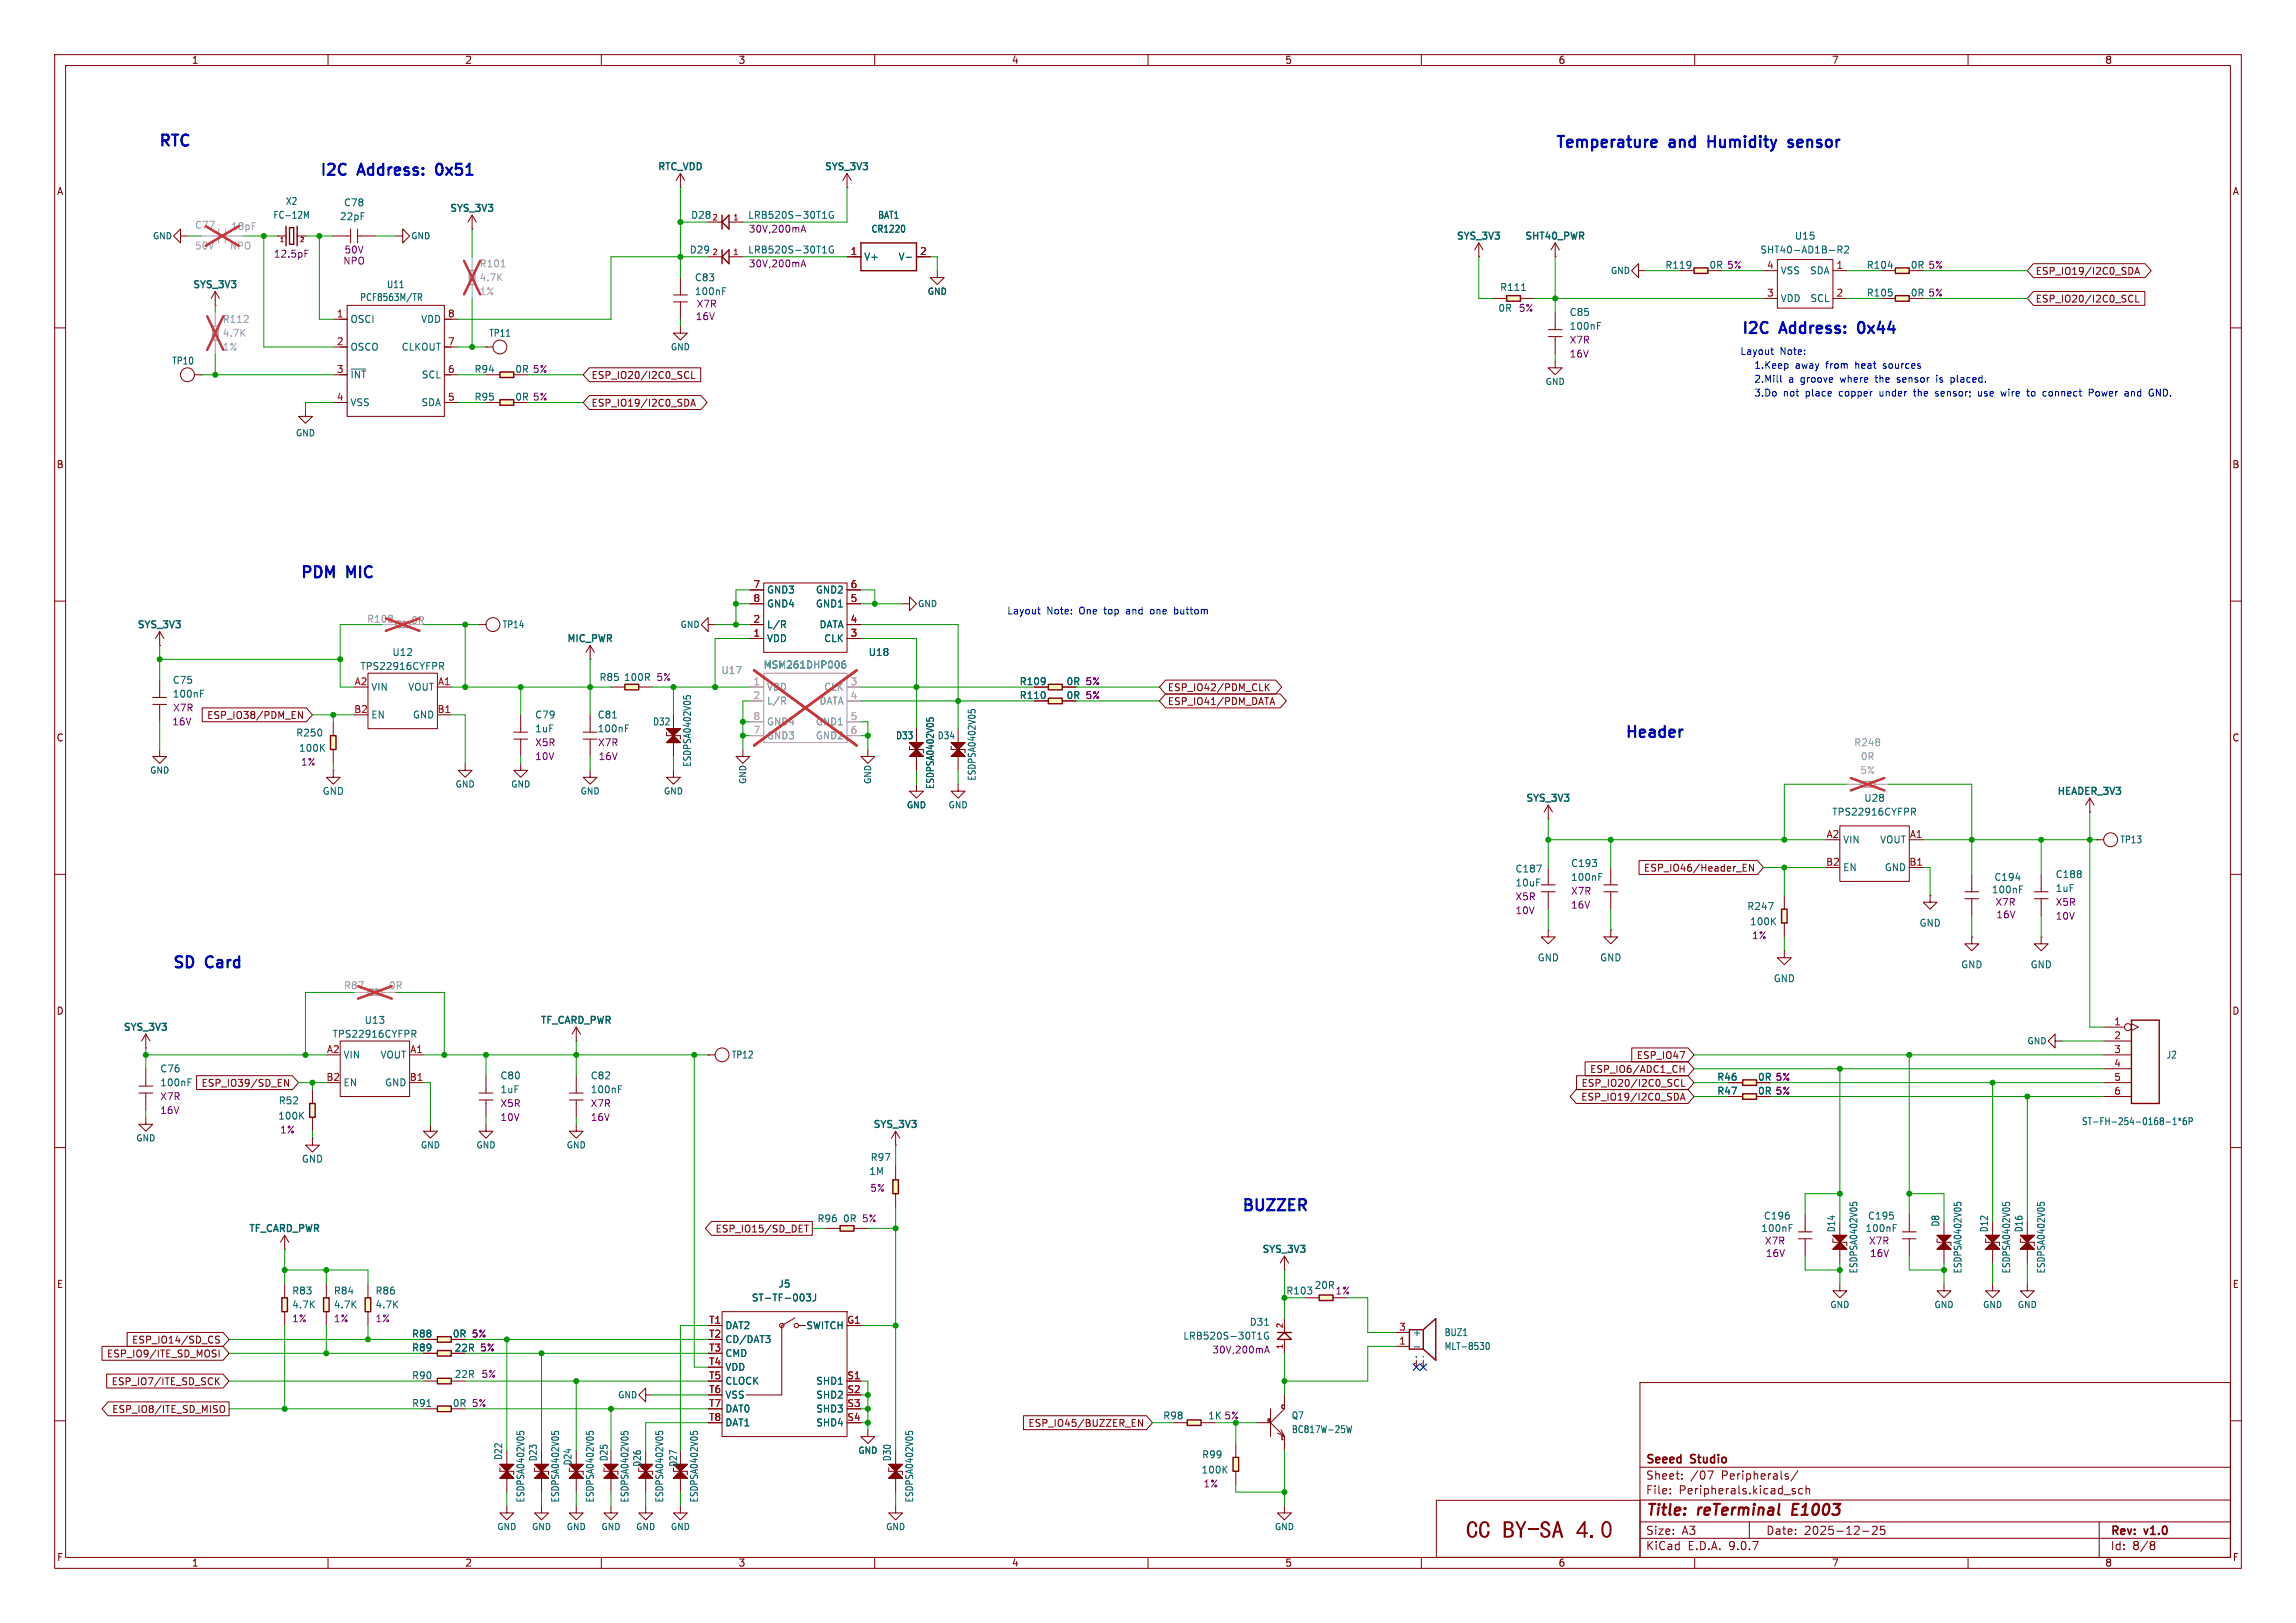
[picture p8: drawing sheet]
<svg xmlns="http://www.w3.org/2000/svg" width="420mm" height="297mm" viewBox="0 0 420 297" stroke-linecap="round" stroke-linejoin="round" font-family="sans-serif">
<defs><g id="words">
<text font-size="4.5" fill="#840000" x="268.1" y="282.4">CCBY-SA4.0</text>
<g font-size="2.8" fill="#0000c2">
<text x="29" y="26.9">RTC</text>
<text x="284.5" y="27.2">Temperature</text>
<text x="305.5" y="27.2">and</text>
<text x="313.4" y="27.2">Humidity</text>
<text x="328.9" y="27.2">sensor</text>
<text x="58.4" y="32.3">I2C</text>
<text x="65.7" y="32.3">Address:</text>
<text x="80.8" y="32.3">0x51</text>
<text x="318.5" y="61.2">I2C</text>
<text x="325.8" y="61.2">Address:</text>
<text x="340.8" y="61.2">0x44</text>
<text x="54.9" y="105.9">PDM</text>
<text x="63.6" y="105.9">MIC</text>
<text x="297.2" y="135.1">Header</text>
<text x="31.5" y="177.3">SD</text>
<text x="37.8" y="177.3">Card</text>
<text x="227.1" y="221.7">BUZZER</text>
</g>
<g font-size="2.8" fill="#840000">
<text x="301" y="277.9">Title:</text>
<text x="310.6" y="277.9">reTerminal</text>
<text x="328.7" y="277.9">E1003</text>
</g>
<g font-size="2.1" fill="#840000">
<text x="301" y="268.2">Seeed</text>
<text x="309.4" y="268.2">Studio</text>
<text x="301" y="273.7">File:</text>
<text x="301" y="271">Sheet:</text>
<text x="307.1" y="273.7">Peripherals.kicad_sch</text>
<text x="309.2" y="271">/07</text>
<text x="314.9" y="271">Peripherals/</text>
<text x="301" y="281.1">Size:</text>
<text x="307.6" y="281.1">A3</text>
<text x="323" y="281.1">Date:</text>
<text x="330" y="281.1">2025-12-25</text>
<text x="386" y="281.3">Rev:</text>
<text x="392.4" y="281.3">v1.0</text>
<text x="301" y="283.9">KiCad</text>
<text x="308.7" y="283.9">E.D.A.</text>
<text x="316.3" y="283.9">9.0.7</text>
<text x="386" y="283.9">Id:</text>
<text x="390.1" y="283.9">8/8</text>
</g>
<g font-size="1.8" fill="#840000">
<text x="35" y="11.9">1</text>
<text x="85" y="11.9">2</text>
<text x="135" y="11.9">3</text>
<text x="185" y="11.9">4</text>
<text x="235" y="11.9">5</text>
<text x="285" y="11.9">6</text>
<text x="335" y="11.9">7</text>
<text x="385" y="11.9">8</text>
<text x="10.3" y="35.9">A</text>
<text x="408.3" y="35.9">A</text>
<text x="372.3" y="50.5">ESP_IO19/I2C0_SDA</text>
<text x="372.3" y="55.6">ESP_IO20/I2C0_SCL</text>
<text x="108.1" y="69.5">ESP_IO20/I2C0_SCL</text>
<text x="108.1" y="74.6">ESP_IO19/I2C0_SDA</text>
<text x="10.3" y="85.9">B</text>
<text x="408.2" y="85.9">B</text>
<text x="37.8" y="131.8">ESP_IO38/PDM_EN</text>
<text x="213.5" y="126.7">ESP_IO42/PDM_CLK</text>
<text x="213.5" y="129.2">ESP_IO41/PDM_DATA</text>
<text x="10.3" y="135.9">C</text>
<text x="408.2" y="135.9">C</text>
<text x="300.6" y="159.7">ESP_IO46/Header_EN</text>
<text x="10.3" y="185.9">D</text>
<text x="408.2" y="185.9">D</text>
<text x="290.8" y="196.5">ESP_IO6/ADC1_CH</text>
<text x="299.3" y="194">ESP_IO47</text>
<text x="321.5" y="198">0R 5%</text>
<text x="36.8" y="199.1">ESP_IO39/SD_EN</text>
<text x="289.1" y="201.6">ESP_IO19/I2C0_SDA</text>
<text x="289.2" y="199.1">ESP_IO20/I2C0_SCL</text>
<text x="321.5" y="200.5">0R 5%</text>
<text x="130.8" y="225.8">ESP_IO15/SD_DET</text>
<text x="10.3" y="235.9">E</text>
<text x="408.3" y="235.9">E</text>
<text x="82.7" y="245">0R 5%</text>
<text x="19.5" y="248.6">ESP_IO9/ITE_SD_MOSI</text>
<text x="24.1" y="246.1">ESP_IO14/SD_CS</text>
<text x="83.1" y="247.5">22R</text>
<text x="20.3" y="253.7">ESP_IO7/ITE_SD_SCK</text>
<text x="20.4" y="258.8">ESP_IO8/ITE_SD_MISO</text>
<text x="188" y="261.3">ESP_IO45/BUZZER_EN</text>
<text x="10.3" y="285.9">F</text>
<text x="35" y="286.9">1</text>
<text x="85" y="286.9">2</text>
<text x="135" y="286.9">3</text>
<text x="185" y="286.9">4</text>
<text x="235" y="286.9">5</text>
<text x="285" y="286.9">6</text>
<text x="335" y="286.9">7</text>
<text x="385" y="286.9">8</text>
<text x="408.3" y="285.9">F</text>
</g>
<g font-size="1.8" fill="#006464">
<text x="120.2" y="31.5">RTC_VDD</text>
<text x="150.7" y="31.5">SYS_3V3</text>
<text x="49.9" y="40.2">FC-12M</text>
<text x="52.2" y="37.7">X2</text>
<text x="62.1" y="40.5">22pF</text>
<text x="62.8" y="37.9">C78</text>
<text x="82.1" y="39.1">SYS_3V3</text>
<text x="126.3" y="40.2">D28</text>
<text x="136.8" y="40.2">LRB520S-30T1G</text>
<text x="160.5" y="40.2">BAT1</text>
<text x="126.1" y="46.6">D29</text>
<text x="136.8" y="46.6">LRB520S-30T1G</text>
<text x="158" y="47.9">V+</text>
<text x="159.3" y="42.8">CR1220</text>
<text x="164.3" y="47.9">V-</text>
<text x="266.3" y="44.2">SYS_3V3</text>
<text x="278.8" y="44.2">SHT40_PWR</text>
<text x="321.9" y="46.6">SHT40-AD1B-R2</text>
<text x="328.2" y="44">U15</text>
<text x="35.1" y="53.1">SYS_3V3</text>
<text x="70.7" y="52.9">U11</text>
<text x="127" y="51.7">C83</text>
<text x="274.3" y="53.4">R111</text>
<text x="304.5" y="49.4">R119</text>
<text x="325.6" y="50.4">VSS</text>
<text x="331" y="50.4">SDA</text>
<text x="341.4" y="49.4">R104</text>
<text x="64" y="59.3">OSCI</text>
<text x="65.8" y="55.3">PCF8563M/TR</text>
<text x="76.9" y="59.3">VDD</text>
<text x="127" y="54.2">100nF</text>
<text x="274" y="57.3">0R</text>
<text x="287" y="58">C85</text>
<text x="325.6" y="55.5">VDD</text>
<text x="331.1" y="55.5">SCL</text>
<text x="341.4" y="54.5">R105</text>
<text x="64" y="64.4">OSCO</text>
<text x="73.4" y="64.4">CLKOUT</text>
<text x="89.4" y="61.8">TP11</text>
<text x="287" y="60.6">100nF</text>
<text x="31.4" y="66.9">TP10</text>
<text x="64" y="69.4">~{INT}</text>
<text x="77.1" y="69.4">SCL</text>
<text x="86.7" y="68.4">R94</text>
<text x="64" y="74.5">VSS</text>
<text x="77" y="74.5">SDA</text>
<text x="86.7" y="73.5">R95</text>
<text x="140.2" y="111.4">GND4</text>
<text x="140.2" y="108.8">GND3</text>
<text x="149.1" y="111.4">GND1</text>
<text x="149.1" y="108.8">GND2</text>
<text x="25" y="115.3">SYS_3V3</text>
<text x="91.8" y="115.2">TP14</text>
<text x="103.6" y="117.9">MIC_PWR</text>
<text x="140.2" y="117.7">VDD</text>
<text x="140.2" y="115.2">L/R</text>
<text x="149.8" y="115.2">DATA</text>
<text x="150.7" y="117.7">CLK</text>
<text x="31.5" y="125.3">C75</text>
<text x="65.8" y="122.8">TPS22916CYFPR</text>
<text x="71.7" y="120.2">U12</text>
<text x="109.6" y="124.8">R85</text>
<text x="114" y="124.8">100R</text>
<text x="158.8" y="120.2">U18</text>
<text x="186.4" y="125.6">R109</text>
<text x="31.5" y="127.9">100nF</text>
<text x="67.8" y="126.6">VIN</text>
<text x="67.8" y="131.7">EN</text>
<text x="74.6" y="126.6">VOUT</text>
<text x="75.4" y="131.7">GND</text>
<text x="97.8" y="131.7">C79</text>
<text x="109.2" y="131.7">C81</text>
<text x="186.4" y="128.1">R110</text>
<text x="54.1" y="135">R250</text>
<text x="54.6" y="137.8">100K</text>
<text x="97.8" y="134.2">1uF</text>
<text x="109.2" y="134.2">100nF</text>
<text x="119.4" y="132.9">D32</text>
<text x="163.8" y="135.5">D33</text>
<text x="171.4" y="135.5">D34</text>
<text x="126.6" y="140.4" transform="rotate(-90 126.6 140.4)">ESDPSA0402V05</text>
<text x="178.7" y="143" transform="rotate(-90 178.7 143)">ESDPSA0402V05</text>
<text x="58.9" y="145.6">GND</text>
<text x="171" y="144.5" transform="rotate(-90 171 144.5)">ESDPSA0402V05</text>
<text x="279" y="147.1">SYS_3V3</text>
<text x="335.1" y="149.5">TPS22916CYFPR</text>
<text x="340.9" y="146.9">U28</text>
<text x="376.1" y="145.8">HEADER_3V3</text>
<text x="337.1" y="154.5">VIN</text>
<text x="343.8" y="154.5">VOUT</text>
<text x="387.7" y="154.5">TP13</text>
<text x="277.1" y="159.9">C187</text>
<text x="287.3" y="158.9">C193</text>
<text x="287.3" y="161.4">100nF</text>
<text x="337.1" y="159.6">EN</text>
<text x="344.7" y="159.6">GND</text>
<text x="364.7" y="161.4">C194</text>
<text x="375.9" y="160.9">C188</text>
<text x="277.1" y="162.4">10uF</text>
<text x="319.5" y="166.7">R247</text>
<text x="364.3" y="163.7">100nF</text>
<text x="375.9" y="163.4">1uF</text>
<text x="320" y="169.5">100K</text>
<text x="351" y="169.8">GND</text>
<text x="281.2" y="176.1">GND</text>
<text x="292.6" y="176.1">GND</text>
<text x="324.4" y="179.9">GND</text>
<text x="358.6" y="177.4">GND</text>
<text x="371.3" y="177.4">GND</text>
<text x="22.4" y="189">SYS_3V3</text>
<text x="60.7" y="190.1">TPS22916CYFPR</text>
<text x="66.6" y="187.6">U13</text>
<text x="98.7" y="187.7">TF_CARD_PWR</text>
<text x="29.2" y="196.4">C76</text>
<text x="62.7" y="193.9">VIN</text>
<text x="69.5" y="193.9">VOUT</text>
<text x="91.4" y="197.7">C80</text>
<text x="108" y="197.7">C82</text>
<text x="133.7" y="193.9">TP12</text>
<text x="314" y="198">R46</text>
<text x="396.2" y="193.9">J2</text>
<text x="29.2" y="199">100nF</text>
<text x="50.9" y="202.3">R52</text>
<text x="62.7" y="199">EN</text>
<text x="70.3" y="199">GND</text>
<text x="91.4" y="200.3">1uF</text>
<text x="108" y="200.3">100nF</text>
<text x="314" y="200.5">R47</text>
<text x="50.8" y="205.1">100K</text>
<text x="159.6" y="206.8">SYS_3V3</text>
<text x="380.7" y="206.1">ST-FH-254-0168-1*6P</text>
<text x="55.1" y="213">GND</text>
<text x="158.9" y="215.2">1M</text>
<text x="159.2" y="212.7">R97</text>
<text x="45.4" y="225.8">TF_CARD_PWR</text>
<text x="149.4" y="223.9">R96</text>
<text x="322.1" y="225.7">100nF</text>
<text x="322.5" y="223.4">C196</text>
<text x="335.9" y="225.6" transform="rotate(-90 335.9 225.6)">D14</text>
<text x="341.1" y="225.7">100nF</text>
<text x="341.6" y="223.4">C195</text>
<text x="354.9" y="224.6" transform="rotate(-90 354.9 224.6)">D8</text>
<text x="363.8" y="225.6" transform="rotate(-90 363.8 225.6)">D12</text>
<text x="370.2" y="225.6" transform="rotate(-90 370.2 225.6)">D16</text>
<text x="230.7" y="229.6">SYS_3V3</text>
<text x="340" y="233.1" transform="rotate(-90 340 233.1)">ESDPSA0402V05</text>
<text x="359" y="233.1" transform="rotate(-90 359 233.1)">ESDPSA0402V05</text>
<text x="367.9" y="233.1" transform="rotate(-90 367.9 233.1)">ESDPSA0402V05</text>
<text x="374.2" y="233.1" transform="rotate(-90 374.2 233.1)">ESDPSA0402V05</text>
<text x="53.3" y="237.1">R83</text>
<text x="53.3" y="239.6">4.7K</text>
<text x="61" y="237.1">R84</text>
<text x="61" y="239.6">4.7K</text>
<text x="68.6" y="237.1">R86</text>
<text x="68.6" y="239.6">4.7K</text>
<text x="137.4" y="238.4">ST-TF-003J</text>
<text x="142.3" y="235.8">J5</text>
<text x="235.2" y="237.1">R103</text>
<text x="240.4" y="236.1">20R</text>
<text x="75.3" y="245">R88</text>
<text x="132.6" y="243.4">DAT2</text>
<text x="132.6" y="246">CD/DAT3</text>
<text x="147.4" y="243.4">SWITCH</text>
<text x="216.4" y="245.3">LRB520S-30T1G</text>
<text x="228.5" y="242.8">D31</text>
<text x="258.3" y="244.7">+</text>
<text x="264.1" y="244.7">BUZ1</text>
<text x="75.3" y="247.5">R89</text>
<text x="132.6" y="248.5">CMD</text>
<text x="132.6" y="251.1">VDD</text>
<text x="264.1" y="247.2">MLT-8530</text>
<text x="75.3" y="252.6">R90</text>
<text x="75.3" y="257.7">R91</text>
<text x="83.1" y="252.4">22R</text>
<text x="132.6" y="253.6">CLOCK</text>
<text x="132.6" y="256.1">VSS</text>
<text x="149.2" y="253.6">SHD1</text>
<text x="149.2" y="256.1">SHD2</text>
<text x="132.6" y="258.7">DAT0</text>
<text x="132.6" y="261.2">DAT1</text>
<text x="149.2" y="258.7">SHD3</text>
<text x="149.2" y="261.2">SHD4</text>
<text x="212.7" y="259.9">R98</text>
<text x="236.2" y="259.9">Q7</text>
<text x="236.2" y="262.5">BC817W-25W</text>
<text x="92" y="267.3" transform="rotate(-90 92 267.3)">D22</text>
<text x="98.4" y="267.5" transform="rotate(-90 98.4 267.5)">D23</text>
<text x="104.7" y="268.3" transform="rotate(-90 104.7 268.3)">D24</text>
<text x="111.4" y="267.5" transform="rotate(-90 111.4 267.5)">D25</text>
<text x="117.4" y="268.5" transform="rotate(-90 117.4 268.5)">D26</text>
<text x="124.1" y="268.5" transform="rotate(-90 124.1 268.5)">D27</text>
<text x="163.2" y="267.5" transform="rotate(-90 163.2 267.5)">D30</text>
<text x="219.7" y="269.8">100K</text>
<text x="219.8" y="267.1">R99</text>
<text x="96.1" y="275" transform="rotate(-90 96.1 275)">ESDPSA0402V05</text>
<text x="102.5" y="275" transform="rotate(-90 102.5 275)">ESDPSA0402V05</text>
<text x="108.8" y="275" transform="rotate(-90 108.8 275)">ESDPSA0402V05</text>
<text x="115.2" y="275" transform="rotate(-90 115.2 275)">ESDPSA0402V05</text>
<text x="121.5" y="275" transform="rotate(-90 121.5 275)">ESDPSA0402V05</text>
<text x="127.9" y="275" transform="rotate(-90 127.9 275)">ESDPSA0402V05</text>
<text x="167.2" y="275" transform="rotate(-90 167.2 275)">ESDPSA0402V05</text>
</g>
<g font-size="1.8" fill="#989898">
<text x="35.6" y="42">C77</text>
<text x="42.2" y="42.3">18pF</text>
<text x="87.6" y="49.1">R101</text>
<text x="87.6" y="51.7">4.7K</text>
<text x="40.6" y="59.3">R112</text>
<text x="40.6" y="61.8">4.7K</text>
<text x="67" y="114.1">R108</text>
<text x="131.9" y="123.5">U17</text>
<text x="139.6" y="122.5">MSM261DHP006</text>
<text x="140.2" y="126.6">VDD</text>
<text x="140.2" y="129.1">L/R</text>
<text x="149.8" y="129.1">DATA</text>
<text x="150.7" y="126.6">CLK</text>
<text x="140.2" y="132.9">GND4</text>
<text x="140.2" y="135.5">GND3</text>
<text x="149.1" y="132.9">GND1</text>
<text x="149.1" y="135.5">GND2</text>
<text x="339.1" y="136.8">R248</text>
<text x="340.3" y="139.3">0R</text>
<text x="62.8" y="181.2">R87</text>
<text x="71" y="181.2">0R</text>
</g>
<g font-size="1.8" fill="#a1a1a1">
<text x="35.6" y="45.9">50V</text>
<text x="41.9" y="45.9">NPO</text>
<text x="87.6" y="54.2">1%</text>
<text x="40.6" y="64.4">1%</text>
<text x="72.2" y="115.2">5%</text>
<text x="75.1" y="114.4">0R</text>
<text x="340.2" y="141.8">5%</text>
<text x="67.1" y="182.5">5%</text>
</g>
<g font-size="1.8" fill="#840084">
<text x="50" y="47.3">12.5pF</text>
<text x="62.9" y="46.6">50V</text>
<text x="136.9" y="42.8">30V,200mA</text>
<text x="62.7" y="48.6">NPO</text>
<text x="136.9" y="49.1">30V,200mA</text>
<text x="312.6" y="49.4">0R 5%</text>
<text x="349.4" y="49.4">0R 5%</text>
<text x="127.2" y="58.8">16V</text>
<text x="127.3" y="56.5">X7R</text>
<text x="277.7" y="57.3">5%</text>
<text x="349.4" y="54.5">0R 5%</text>
<text x="287" y="63.1">X7R</text>
<text x="287" y="65.6">16V</text>
<text x="94.2" y="68.4">0R 5%</text>
<text x="94.2" y="73.5">0R 5%</text>
<text x="120" y="124.8">5%</text>
<text x="195" y="125.6">0R 5%</text>
<text x="31.6" y="130.4">X7R</text>
<text x="195" y="128.1">0R 5%</text>
<text x="31.4" y="132.9">16V</text>
<text x="97.8" y="136.8">X5R</text>
<text x="109.3" y="136.8">X7R</text>
<text x="55" y="140.3">1%</text>
<text x="97.8" y="139.3">10V</text>
<text x="109.4" y="139.3">16V</text>
<text x="277.1" y="164.9">X5R</text>
<text x="277.1" y="167.5">10V</text>
<text x="287.3" y="163.9">X7R</text>
<text x="287.3" y="166.5">16V</text>
<text x="364.9" y="166">X7R</text>
<text x="375.9" y="166">X5R</text>
<text x="320.4" y="172.1">1%</text>
<text x="365.1" y="168.2">16V</text>
<text x="375.9" y="168.5">10V</text>
<text x="29.2" y="201.5">X7R</text>
<text x="91.4" y="202.8">X5R</text>
<text x="108" y="202.8">X7R</text>
<text x="29.2" y="204.1">16V</text>
<text x="51.1" y="207.6">1%</text>
<text x="91.4" y="205.3">10V</text>
<text x="108" y="205.3">16V</text>
<text x="159.1" y="218.3">5%</text>
<text x="154.1" y="223.9">0R 5%</text>
<text x="322.7" y="227.9">X7R</text>
<text x="341.8" y="227.9">X7R</text>
<text x="322.9" y="230.2">16V</text>
<text x="342" y="230.2">16V</text>
<text x="244.2" y="237.1">1%</text>
<text x="53.3" y="242.2">1%</text>
<text x="61" y="242.2">1%</text>
<text x="68.6" y="242.2">1%</text>
<text x="87.7" y="247.5">5%</text>
<text x="221.7" y="247.9">30V,200mA</text>
<text x="82.7" y="257.7">0R 5%</text>
<text x="88" y="252.3">5%</text>
<text x="220.9" y="259.9">1K 5%</text>
<text x="220.1" y="272.4">1%</text>
</g>
<g font-size="1.8" fill="#a90000">
<text x="155.5" y="46.7">1</text>
<text x="168.2" y="46.7">2</text>
<text x="323.1" y="49.3">4</text>
<text x="335.8" y="49.3">1</text>
<text x="61.5" y="58.2">1</text>
<text x="81.8" y="58.2">8</text>
<text x="323.1" y="54.4">3</text>
<text x="335.8" y="54.4">2</text>
<text x="61.5" y="63.2">2</text>
<text x="81.8" y="63.2">7</text>
<text x="61.5" y="68.3">3</text>
<text x="81.8" y="68.3">6</text>
<text x="61.5" y="73.4">4</text>
<text x="81.8" y="73.4">5</text>
<text x="137.7" y="107.7">7</text>
<text x="155.5" y="107.7">6</text>
<text x="137.7" y="110.2">8</text>
<text x="155.5" y="110.2">5</text>
<text x="137.7" y="116.6">1</text>
<text x="137.7" y="114">2</text>
<text x="155.5" y="116.6">3</text>
<text x="155.5" y="114">4</text>
<text x="64.8" y="125.5">A2</text>
<text x="80" y="125.5">A1</text>
<text x="64.7" y="130.6">B2</text>
<text x="79.9" y="130.6">B1</text>
<text x="334" y="153.4">A2</text>
<text x="349.3" y="153.4">A1</text>
<text x="333.9" y="158.5">B2</text>
<text x="349.2" y="158.5">B1</text>
<text x="386.6" y="187.7">1</text>
<text x="386.6" y="190.2">2</text>
<text x="59.6" y="197.9">B2</text>
<text x="59.7" y="192.8">A2</text>
<text x="74.9" y="197.9">B1</text>
<text x="74.9" y="192.8">A1</text>
<text x="386.6" y="192.8">3</text>
<text x="386.6" y="195.3">4</text>
<text x="386.6" y="197.9">5</text>
<text x="386.6" y="200.4">6</text>
<text x="129.6" y="242.3">T1</text>
<text x="129.6" y="244.9">T2</text>
<text x="154.9" y="242.3">G1</text>
<text x="255.8" y="243.6">3</text>
<text x="129.6" y="247.4">T3</text>
<text x="129.6" y="249.9">T4</text>
<text x="255.8" y="246.1">1</text>
<text x="129.6" y="252.5">T5</text>
<text x="129.6" y="255">T6</text>
<text x="129.6" y="257.6">T7</text>
<text x="154.9" y="252.5">S1</text>
<text x="154.9" y="255">S2</text>
<text x="154.9" y="257.6">S3</text>
<text x="129.6" y="260.1">T8</text>
<text x="154.9" y="260.1">S4</text>
</g>
<g font-size="1.8" fill="#0000c2">
<text x="318.3" y="65">Layout</text>
<text x="325.6" y="65">Note:</text>
<text x="320.8" y="70.1">2.Mill</text>
<text x="320.8" y="67.6">1.Keep</text>
<text x="327.2" y="70.1">a</text>
<text x="328.4" y="67.6">away</text>
<text x="329.5" y="70.1">groove</text>
<text x="334.2" y="67.6">from</text>
<text x="337" y="70.1">where</text>
<text x="339.7" y="67.6">heat</text>
<text x="343.6" y="70.1">the</text>
<text x="345" y="67.6">sources</text>
<text x="347.7" y="70.1">sensor</text>
<text x="355.1" y="70.1">is</text>
<text x="357.9" y="70.1">placed.</text>
<text x="320.8" y="72.6">3.Do</text>
<text x="326.2" y="72.6">not</text>
<text x="330.4" y="72.6">place</text>
<text x="336.7" y="72.6">copper</text>
<text x="344.3" y="72.6">under</text>
<text x="350.8" y="72.6">the</text>
<text x="354.9" y="72.6">sensor;</text>
<text x="362.9" y="72.6">use</text>
<text x="367.4" y="72.6">wire</text>
<text x="372.3" y="72.6">to</text>
<text x="375.4" y="72.6">connect</text>
<text x="384" y="72.6">Power</text>
<text x="390.8" y="72.6">and</text>
<text x="395.4" y="72.6">GND.</text>
<text x="184.1" y="112.5">Layout</text>
<text x="191.5" y="112.5">Note:</text>
<text x="197.6" y="112.5">One</text>
<text x="202.3" y="112.5">top</text>
<text x="206.5" y="112.5">and</text>
<text x="211.1" y="112.5">one</text>
<text x="215.7" y="112.5">buttom</text>
</g>
<g font-size="1.8" fill="#aaa">
<text x="137.7" y="125.5">1</text>
<text x="155.5" y="125.5">3</text>
<text x="137.7" y="128">2</text>
<text x="137.7" y="131.8">8</text>
<text x="155.5" y="128">4</text>
<text x="155.5" y="131.8">5</text>
<text x="137.7" y="134.4">7</text>
<text x="155.5" y="134.4">6</text>
</g>
<g font-size="1.6" fill="#006464">
<text x="27.9" y="44">GND</text>
<text x="75.1" y="44">GND</text>
<text x="294.6" y="50.3">GND</text>
<text x="169.6" y="54.1">GND</text>
<text x="122.6" y="64.3">GND</text>
<text x="282.6" y="70.7">GND</text>
<text x="54" y="80">GND</text>
<text x="167.8" y="111.3">GND</text>
<text x="124.4" y="115.1">GND</text>
<text x="27.4" y="141.8">GND</text>
<text x="136.7" y="143.6" transform="rotate(-90 136.7 143.6)">GND</text>
<text x="159.6" y="143.6" transform="rotate(-90 159.6 143.6)">GND</text>
<text x="83.2" y="144.3">GND</text>
<text x="93.4" y="144.3">GND</text>
<text x="106.1" y="145.6">GND</text>
<text x="121.3" y="145.6">GND</text>
<text x="165.8" y="148.1">GND</text>
<text x="173.4" y="148.1">GND</text>
<text x="370.8" y="191.3">GND</text>
<text x="24.8" y="209.1">GND</text>
<text x="76.9" y="210.4">GND</text>
<text x="87" y="210.4">GND</text>
<text x="103.6" y="210.4">GND</text>
<text x="334.7" y="239.6">GND</text>
<text x="353.7" y="239.6">GND</text>
<text x="362.6" y="239.6">GND</text>
<text x="369" y="239.6">GND</text>
<text x="113" y="256.1">GND</text>
<text x="156.9" y="266.2">GND</text>
<text x="90.9" y="280.2">GND</text>
<text x="97.2" y="280.2">GND</text>
<text x="103.6" y="280.2">GND</text>
<text x="109.9" y="280.2">GND</text>
<text x="116.3" y="280.2">GND</text>
<text x="122.6" y="280.2">GND</text>
<text x="162" y="280.2">GND</text>
<text x="233.1" y="280.2">GND</text>
</g>
<text font-size="1.4" fill="#006464" x="130.2" y="40.4">2</text>
<g font-size="1.4" fill="#a90000">
<text x="134" y="40.4">1</text>
<text x="130.2" y="46.7">2</text>
<text x="134" y="46.7">1</text>
<text x="234.7" y="243.2" transform="rotate(-90 234.7 243.2)">2</text>
<text x="234.7" y="247" transform="rotate(-90 234.7 247)">1</text>
</g>
<g font-size="1.2" fill="#840000">
<text x="51.1" y="44.5">1</text>
<text x="54.8" y="44.5">2</text>
</g>
<g font-size=".9" fill="#840000">
<text x="231.6" y="260.5">B</text>
<text x="234.2" y="258">C</text>
<text x="234.2" y="263.7">E</text>
</g>
</g></defs>
<g fill="none" stroke="#840000" stroke-width=".18">
<path d="M10 10h400v277h-400zM12 12h396v273h-396zM60 10v2M110 10v2M160 10v2M210 10v2M260 10v2M310 10v2M360 10v2M86.4 39.4l-.8 1.2M86.4 39.4l.7 1.2M86.4 39.4v2.5"/>
<path d="M33 43.2v-1.3l-1.3 1.3 1.3 1.3v-1.3h1.3M50.8 43.2h.1M50.8 43.2h1.5M54.4 43.2h1.5M55.9 43.2h.1M61 43.2h3.1M64.1 41.9v2.6M65.4 43.2h3.2M65.4 41.9v2.6M72.4 43.2h1.3v-1.3l1.2 1.3-1.2 1.3v-1.3M86.4 41.9h.1M299.7 49.5v-1.2l-1.3 1.2 1.3 1.3v-1.3h1.3"/>
<path d="M10 60h2M35.6 68.6h1.2M36.8 68.6h.1M55.9 74.9v1.3h1.2l-1.2 1.3-1.3-1.3h1.3M88.9 63.5h.1M88.9 63.5h1.3M408 60h2M10 110h2M29.2 118.1h.1M29.2 115.6l-.8 1.2M29.2 115.6l.8 1.2M29.2 115.6v2.5"/>
<path d="M107.9 118.1l-.7 1.3M107.9 118.1l.8 1.3M107.9 118.1v2.6M408 110h2M29.2 137.2v1.2h1.3l-1.3 1.3-1.3-1.3h1.3M107.9 120.7h.1M135.9 137.2v1.2h1.3l-1.3 1.3-1.3-1.3h1.3M158.7 137.2v1.2h1.3l-1.3 1.3-1.2-1.3h1.2M10 160h2M408 160h2M26.7 191.8h.1M26.7 189.2l-.8 1.3"/>
<path d="M26.7 189.2l.7 1.3M26.7 189.2v2.6M10 210h2M408 210h2M300 253h108v32h-108zM10 260h2M104.1 268h2.6l-2.6 2.5h2.6zM104.1 268.6v.6h2.6v.7M105.4 275.6v1.3h1.3l-1.3 1.2-1.3-1.2h1.3M105.4 265.4v2.6M105.4 270.5v2.5M111.8 275.6v1.3h1.2l-1.2 1.2-1.3-1.2h1.3"/>
<path d="M116.8 268h2.6l-2.6 2.5h2.6zM116.8 268.6v.6h2.6v.7M118.1 275.6v1.3h1.3l-1.3 1.2-1.3-1.2h1.3M118.1 265.4v2.6M118.1 270.5v2.5M123.2 268h2.5l-2.5 2.5h2.5zM123.2 268.6v.6h2.5v.7M124.5 275.6v1.3h1.2l-1.2 1.2-1.3-1.2h1.3M124.5 270.5v2.5M300 278.5h108M300 274.5h108M300 268.5h108"/>
<path d="M305.5 273.2v.2M305.5 272.5v.1M307.7 270.5v.2M307.7 269.8v.1M312.4 269.2h1l-.7 1.5M320 278.5v3M326.7 270.2l.4 .1 .1 .2-.3 .2h-.2M326.7 269.7l.4 .1M328 272.9l.4 .1v.2l-.2 .2h-.3M328 272.4l.4 .1M328.9 269.1l-1.3 1.9M329.7 272.5l-.4-.1-.3 .3v.4l.2 .2h.5"/>
<path d="M330.4 272.5l.2-.1 .3 .1 .1 .9M330.4 271.9v1.5M342.5 279.4l.6-.1 .2 .1 .1 .3-1 1.1h1M344.7 279.3h-.7l-.1 .7 .3-.1h.5l.1 .2-.1 .5-.2 .2-.6-.2M384 278.5v6.5M408 260h2M60 285v2M110 285v2M160 285v2M210 285v2M260 285v2M300 281.5h108"/>
<path d="M310 285v2M340.7 280.2h1.2M360 285v2M393.6 282.1l.4 .1 .2 .2-.3 .3M393.6 282.7h.3M393.9 282.7l.2 .2 .1 .4-.2 .2-.4 .1"/>
<circle cx="34.3" cy="68.6" r="1.27"/>
<circle cx="91.4" cy="63.5" r="1.27"/>
</g>
<path d="M328.1 275.2l-.3 2h1" fill="none" stroke="#840000" stroke-width=".4"/>
<g fill="none" stroke="#a1a1a1" stroke-width=".18">
<path d="M36.8 43.2h3.2M40 41.9v2.6M41.3 41.9v2.6M41.3 43.2h.6M137.2 125.7h2.5M137.2 128.3h2.5M137.2 132.1h2.5M137.2 134.6h2.5M139.7 123.2h15.2v12.7h-15.2zM154.9 125.7h2.6M154.9 128.3h2.6M154.9 132.1h2.6"/>
<path d="M154.9 134.6h2.6"/>
</g>
<path d="M37.6 41.4l6.1 3.6M43.7 41.4l-6.1 3.6M137.9 122.7l18.8 13.7M156.7 122.7l-18.8 13.7" fill="none" stroke="#e12e31" stroke-width=".46"/>
<path d="M52.3 41.4v3.6M53 41.7h.7v3h-.7zM54.4 41.4v3.6" fill="none" stroke="#840000" stroke-width=".25"/>
<path d="M55.7 38.7l.3 .9 .4-.9v1.2M107.3 262v.5M107.7 262.4v-.3l.3-.2 .5 .1v.4M120 262v.5M120.4 262.4v-.3l.3-.2 .5 .1v.4M126.3 262v.5M126.8 262.4v-.3l.2-.2 .5 .1 .1 .4" fill="none" stroke="#006464" stroke-width=".18"/>
<path d="M55.8 46.4h.4M55.8 45.8h.6" fill="none" stroke="#840084" stroke-width=".18"/>
<g fill="#840000" stroke="#840000" stroke-width=".18">
<path d="M105.4 269.2l1.3 1.3h-2.6z"/>
<path d="M104.1 268h2.6l-1.3 1.2z"/>
<path d="M124.5 269.2l1.2 1.3h-2.5z"/>
<path d="M123.2 268h2.5l-1.2 1.2z"/>
<path d="M118.1 269.2l1.3 1.3h-2.6z"/>
<path d="M116.8 268h2.6l-1.3 1.2z"/>
</g>
<path d="M143.3 128.2l.4 .6M143.5 127.6l.2 .2-.1 .3-.1 .1M154.6 121h-.4a.86 .86 0 0 0 0 1.2l.4-.1 .1-.4-.2-.2h-.4l-.1 .2" fill="none" stroke="#989898" stroke-width=".18"/>
<path d="M56.6 201.9h1.1v2.6h-1.1z" fill="#ffffc2"/>
<path d="M56.6 201.9h1.1v2.6h-1.1z" fill="none" stroke="#840000" stroke-width=".25"/>
<path d="M57.1 199.4v2.5M57.1 204.5v2.5" fill="none" stroke="#840000" stroke-width=".18"/>
<path d="M55 204.1l.5 .7M55.5 203.5l-.7 .8" fill="none" stroke="#006464" stroke-width=".18"/>
<path d="M114.3 125.2h2.5v1h-2.5z" fill="#ffffc2"/>
<path d="M114.3 125.2h2.5v1h-2.5z" fill="none" stroke="#840000" stroke-width=".25"/>
<g fill="none" stroke="#840000" stroke-width=".18">
<path d="M61 58.4h2.5M63.5 55.9h17.8v20.3h-17.8zM81.3 58.4h2.5M61 63.5h2.5M61 68.6h2.5M61 73.7h2.5M81.3 63.5h2.5M81.3 68.6h2.5M81.3 73.7h2.5M94 134h2.5M94 135.3h2.5M95.2 139.7v1.3h1.3l-1.3 1.2-1.2-1.2h1.2"/>
<path d="M95.2 130.8v3.2M95.2 135.3v3.1M106.7 134h2.5M106.7 135.3h2.5M107.9 130.8v3.2M107.9 135.3v3.1M111.8 125.7h2.5M116.8 125.7h2.6M121.9 133.4h2.6l-2.6 2.5h2.6zM121.9 134v.6h2.6v.7M123.2 130.8v2.6M123.2 135.9v2.5"/>
<path d="M107.9 141v1.2h1.3l-1.3 1.3-1.2-1.3h1.2M123.2 141v1.2h1.3l-1.3 1.3-1.3-1.3h1.3"/>
</g>
<g fill="#840000" stroke="#840000" stroke-width=".18">
<path d="M123.2 134.6l1.3 1.3h-2.6z"/>
<path d="M121.9 133.4h2.6l-1.3 1.2z"/>
</g>
<path d="M73.2 52.6h.6M76.5 54.4l.5-.1 .1-.1-.1-.4-.5-.1v1.3M76.8 54.4l.3 .6M64.2 67.5h2.7M112.1 131.4h.7M114.4 133.3h.4M114.4 132.7h.6M125 127.4v.5M125.5 127.8v-.3l.3-.2 .4 .1 .1 .4" fill="none" stroke="#006464" stroke-width=".18"/>
<path d="M38.9 59.7h1v2.5h-1z" fill="#f0f0f0"/>
<path d="M38.9 59.7h1v2.5h-1z" fill="none" stroke="#a1a1a1" stroke-width=".25"/>
<path d="M39.4 57.2v2.5M39.4 62.2v2.6" fill="none" stroke="#a1a1a1" stroke-width=".18"/>
<path d="M37.9 57.9l2.9 6.1M40.8 57.9l-2.9 6.1" fill="none" stroke="#e12e31" stroke-width=".46"/>
<path d="M39.4 55.9h.1M39.4 53.3l-.8 1.3M39.4 53.3l.7 1.3M39.4 53.3v2.6M25.4 198.8h2.5M26.7 195.6v3.2M25.4 200h2.5M26.7 204.5v1.2h1.2l-1.2 1.3-1.3-1.3h1.3M26.7 200v3.2M57.1 208.3v1.3h1.3l-1.3 1.2-1.2-1.2h1.2M57.1 208.3h.1" fill="none" stroke="#840000" stroke-width=".18"/>
<path d="M34.4 198h.4M34.4 197.4h.6" fill="none" stroke="#006464" stroke-width=".18"/>
<path d="M66.8 237.5h1v2.5h-1z" fill="#ffffc2"/>
<path d="M66.8 237.5h1v2.5h-1z" fill="none" stroke="#840000" stroke-width=".25"/>
<path d="M67.3 234.9v2.6M67.3 240v2.6" fill="none" stroke="#840000" stroke-width=".18"/>
<path d="M59.2 237.5h1v2.5h-1z" fill="#ffffc2"/>
<path d="M59.2 237.5h1v2.5h-1z" fill="none" stroke="#840000" stroke-width=".25"/>
<g fill="none" stroke="#840000" stroke-width=".18">
<path d="M67.3 123.2h12.7v10.2h-12.7zM80 125.7h2.5M80 130.8h2.5M105.4 196.9v3.1M104.1 200h2.6M104.1 201.3h2.6M105.4 201.3v3.2M59.7 234.9v2.6M234.9 232.4h.1M234.9 229.9l-.7 1.2M234.9 229.9l.8 1.2M234.9 229.9v2.5"/>
<path d="M59.7 240v2.6"/>
</g>
<path d="M80.4 121.2h.5l.3 .3-.2 .3-.6 .1M80.7 121.9l.5 .6M113.1 199.3h.5M113.1 198.7h.6" fill="none" stroke="#006464" stroke-width=".18"/>
<path d="M91.4 68.1h2.6v1h-2.6z" fill="#ffffc2"/>
<path d="M91.4 68.1h2.6v1h-2.6z" fill="none" stroke="#840000" stroke-width=".25"/>
<path d="M88.9 68.6h2.5M61 141v1.2h1.2l-1.2 1.3-1.3-1.3h1.3M61 141h.1" fill="none" stroke="#840000" stroke-width=".18"/>
<path d="M60.5 134.6h1v2.6h-1z" fill="#ffffc2"/>
<path d="M60.5 134.6h1v2.6h-1z" fill="none" stroke="#840000" stroke-width=".25"/>
<g fill="none" stroke="#840000" stroke-width=".18">
<path d="M61 132.1v2.5M61 137.2v2.5M283.2 158.8v3.1M281.9 161.9h2.6M281.9 163.2h2.6M283.2 163.2v3.2M78.7 205.7v1.3h1.3l-1.3 1.3-1.2-1.3h1.2M118.1 255.3v-1.3l-1.3 1.3 1.3 1.2v-1.2h1.3M129.5 242.6h2.6M132.1 240h22.8v22.9h-22.8zM145.4 241.2l-2.4 1.4v12.7h-6.5M146 242.6h1.3"/>
<path d="M154.9 252.7h2.6"/>
<circle cx="143" cy="242.6" r=".4"/>
<circle cx="145.7" cy="242.6" r=".4"/>
</g>
<path d="M58.8 136.8l.6 .7M59.4 136.2l-.8 .7M281.1 158.3h.8l-.5 1.3M147.5 236.8h.8l-.4 .5 .3 .1v.5l-.2 .2-.5-.2M149.2 236.8l-.1 1.1-.4 .2M140.1 244.4h.8l-.5 .5M140.6 244.9l.3 .2v.3l-.3 .3" fill="none" stroke="#006464" stroke-width=".18"/>
<path d="M80 252.2h2.5v1h-2.5z" fill="#ffffc2"/>
<path d="M80 252.2h2.5v1h-2.5z" fill="none" stroke="#840000" stroke-width=".25"/>
<path d="M77.5 252.7h2.5" fill="none" stroke="#840000" stroke-width=".18"/>
<path d="M80 244.6h2.5v1h-2.5z" fill="#ffffc2"/>
<path d="M80 244.6h2.5v1h-2.5z" fill="none" stroke="#840000" stroke-width=".25"/>
<path d="M77.5 245.1h2.5" fill="none" stroke="#840000" stroke-width=".18"/>
<path d="M80 257.3h2.5v1h-2.5z" fill="#ffffc2"/>
<path d="M80 257.3h2.5v1h-2.5z" fill="none" stroke="#840000" stroke-width=".25"/>
<path d="M77.5 257.8h2.5" fill="none" stroke="#840000" stroke-width=".18"/>
<path d="M78.1 257.4h.7" fill="none" stroke="#006464" stroke-width=".18"/>
<path d="M80 247.1h2.5v1.1h-2.5z" fill="#ffffc2"/>
<path d="M80 247.1h2.5v1.1h-2.5z" fill="none" stroke="#840000" stroke-width=".25"/>
<path d="M77.5 247.6h2.5" fill="none" stroke="#840000" stroke-width=".18"/>
<path d="M153.7 224.3h2.5v1h-2.5z" fill="#ffffc2"/>
<path d="M153.7 224.3h2.5v1h-2.5z" fill="none" stroke="#840000" stroke-width=".25"/>
<path d="M62.2 190.5h12.7v10.2h-12.7zM74.9 193h2.6M74.9 198.1h2.6M151.1 224.8h2.6M156.2 224.8h2.5" fill="none" stroke="#840000" stroke-width=".18"/>
<path d="M75.4 188.5h.4l.3 .3-.1 .3-.6 .1M75.7 189.2l.4 .6" fill="none" stroke="#006464" stroke-width=".18"/>
<path d="M64.8 181.6h2.5M69.8 181.6h2.6" fill="none" stroke="#a1a1a1" stroke-width=".18"/>
<path d="M65.5 180.5l6.2 2.2M71.7 180.5l-6.2 2.2" fill="none" stroke="#e12e31" stroke-width=".46"/>
<path d="M325.9 166.4h1v2.5h-1z" fill="#ffffc2"/>
<path d="M325.9 166.4h1v2.5h-1z" fill="none" stroke="#840000" stroke-width=".25"/>
<path d="M85.1 139.7v1.3h1.3l-1.3 1.2-1.3-1.2h1.3M294.6 158.8v3.1M283.2 170.2v1.3h1.3l-1.3 1.2-1.3-1.2h1.3M283.2 170.2h.1M293.4 161.9h2.5M293.4 163.2h2.5M294.6 170.2v1.3h1.3l-1.3 1.2-1.2-1.2h1.2M294.6 170.2h.1M294.6 163.2v3.2M326.4 163.8v2.6M326.4 168.9v2.6" fill="none" stroke="#840000" stroke-width=".18"/>
<path d="M292.5 159.8h.6M292.5 160.4h.4M323.5 165.2h.8l-.5 1.2M324.2 168.5l.6 .7M324.8 168l-.7 .7" fill="none" stroke="#006464" stroke-width=".18"/>
<path d="M85.9 49.5h1v2.6h-1z" fill="#f0f0f0"/>
<path d="M85.9 49.5h1v2.6h-1z" fill="none" stroke="#a1a1a1" stroke-width=".25"/>
<path d="M86.4 47v2.5M86.4 52.1v2.5" fill="none" stroke="#a1a1a1" stroke-width=".18"/>
<path d="M91.7 48.8h.7" fill="none" stroke="#989898" stroke-width=".18"/>
<path d="M84.9 47.7l2.9 6.2M87.8 47.7l-2.9 6.2" fill="none" stroke="#e12e31" stroke-width=".46"/>
<path d="M163.3 215.9h1v2.5h-1z" fill="#ffffc2"/>
<path d="M163.3 215.9h1v2.5h-1z" fill="none" stroke="#840000" stroke-width=".25"/>
<g fill="none" stroke="#840000" stroke-width=".18">
<path d="M129.5 193h.1M129.5 193h1.3M163.8 213.4v2.5M163.8 218.4v2.6M52.1 228.6h.1M52.1 226.1l-.8 1.2M52.1 226.1l.7 1.2M52.1 226.1v2.5"/>
<circle cx="132.1" cy="193" r="1.27"/>
</g>
<path d="M51.6 237.5h1v2.5h-1z" fill="#ffffc2"/>
<path d="M51.6 237.5h1v2.5h-1z" fill="none" stroke="#840000" stroke-width=".25"/>
<g fill="none" stroke="#840000" stroke-width=".18">
<path d="M124.5 34.3h.1M124.5 31.8l-.8 1.2M124.5 31.8l.7 1.2M124.5 31.8v2.5M123.2 54h2.5M123.2 55.2h2.5M124.5 59.7v1.3h1.2l-1.2 1.2-1.3-1.2h1.3M124.5 50.8v3.2M124.5 55.2v3.2M129.5 114.3v-1.3l-1.2 1.3 1.2 1.3v-1.3h1.3M137.2 116.8h2.5M137.2 114.3h2.5"/>
<path d="M137.2 110.5h2.5M137.2 108h2.5M139.7 106.7h15.2v12.7h-15.2zM154.9 116.8h2.6M154.9 114.3h2.6M154.9 110.5h2.6M154.9 108h2.6M27.9 127.6h2.6M27.9 128.9h2.6M29.2 124.5v3.1M29.2 128.9v3.2M283.2 149.9h.1"/>
<path d="M283.2 147.3l-.8 1.3M283.2 147.3l.8 1.3M283.2 147.3v2.6M88.9 196.9v3.1M105.4 190.5h.1M105.4 188l-.8 1.2M105.4 188l.8 1.2M105.4 188v2.5M87.6 200h2.6M87.6 201.3h2.6M88.9 205.7v1.3h1.3l-1.3 1.3-1.3-1.3h1.3M88.9 201.3v3.2"/>
<path d="M105.4 205.7v1.3h1.3l-1.3 1.3-1.3-1.3h1.3M52.1 234.9v2.6M52.1 240v2.6M91.4 268h2.6l-2.6 2.5h2.6zM91.4 268.6v.6h2.6v.7M92.7 275.6v1.3h1.3l-1.3 1.2-1.3-1.2h1.3M92.7 265.4v2.6M92.7 270.5v2.5M97.8 268h2.5l-2.5 2.5h2.5zM97.8 268.6v.6h2.5v.7M99.1 275.6v1.3h1.2l-1.2 1.2-1.3-1.2h1.3M99.1 265.4v2.6"/>
<path d="M99.1 270.5v2.5M110.5 268h2.5l-2.5 2.5h2.5zM110.5 268.6v.6h2.5v.7M111.8 270.5v2.5M158.7 261.6v1.3h1.3l-1.3 1.3-1.2-1.3h1.2M162.6 268h2.5l-2.5 2.5h2.5zM162.6 268.6v.6h2.5v.7M163.8 275.6v1.3h1.3l-1.3 1.2-1.2-1.2h1.2M163.8 265.4v2.6M163.8 270.5v2.5"/>
</g>
<path d="M69.8 114.3h2.6" fill="none" stroke="#a1a1a1" stroke-width=".18"/>
<path d="M70.6 113.2l6.1 2.2M76.7 113.2l-6.1 2.2" fill="none" stroke="#e12e31" stroke-width=".46"/>
<g fill="#840000" stroke="#840000" stroke-width=".18">
<path d="M92.7 269.2l1.3 1.3h-2.6z"/>
<path d="M91.4 268h2.6l-1.3 1.2z"/>
<path d="M99.1 269.2l1.2 1.3h-2.5z"/>
<path d="M97.8 268h2.5l-1.2 1.2z"/>
<path d="M162.6 270.5l1.2-1.3 1.3 1.3z"/>
<path d="M162.6 268h2.5l-1.3 1.2z"/>
<path d="M111.8 269.2l1.2 1.3h-2.5z"/>
<path d="M110.5 268h2.5l-1.2 1.2z"/>
</g>
<g fill="none" stroke="#006464" stroke-width=".18">
<path d="M132.2 53.3h.4M132.2 52.6h.6M143.3 114.3l.4 .6M143.5 113.6l.2 .3-.1 .3-.1 .1M36.7 126.9h.4M36.7 126.3h.6M154.6 121h-.4a.86 .86 0 0 0 0 1.2l.4-.1 .1-.4-.2-.2h-.4l-.1 .2M94.6 262v.5M95 262.4v-.3l.3-.2 .5 .1v.4M100.9 262v.5M101.4 262.4v-.3l.2-.2 .5 .1 .1 .4M113.6 262v.5"/>
<path d="M114.1 262.4v-.3l.2-.2 .5 .1 .1 .4M165.7 262v.5M166.2 262.4v-.3l.2-.2 .5 .1v.4"/>
</g>
<path d="M91.4 73.2h2.6v1h-2.6z" fill="#ffffc2"/>
<path d="M132.1 39.4v2.5M133.3 39.4v2.5l-1.2-1.3zM132.1 45.7v2.6M133.3 45.7v2.6l-1.2-1.3zM91.4 73.2h2.6v1h-2.6z" fill="none" stroke="#840000" stroke-width=".25"/>
<g fill="none" stroke="#840000" stroke-width=".18">
<path d="M154.9 34.3h.1M154.9 31.8l-.7 1.2M154.9 31.8l.8 1.2M154.9 31.8v2.5M129.5 40.6h2.6M129.5 47h2.6M133.3 40.6h2.6M133.3 47h2.6M88.9 73.7h2.5M87.6 114.3h.1M87.6 114.3h1.3"/>
<circle cx="90.2" cy="114.3" r="1.27"/>
</g>
<path d="M150.5 39.9h.7M150.7 38.9l.1-.2v1.2M152.4 38.7a.59 .59 0 0 0-.7 .6 .59 .59 0 0 0 .7 .6l.1-.5h-.3M150.5 46.3h.7M150.7 45.2l.1-.2v1.3M152.4 45.1a.59 .59 0 0 0-.7 .6 .59 .59 0 0 0 .7 .5l.1-.4h-.3" fill="none" stroke="#006464" stroke-width=".18"/>
<path d="M146.5 42.5l.5-1.3 .4 1.3M146.5 48.8l.5-1.2 .4 1.2M146.7 42.1h.6M146.7 48.5h.6" fill="none" stroke="#840084" stroke-width=".18"/>
<path d="M191.8 125.2h2.5v1h-2.5z" fill="#ffffc2"/>
<path d="M191.8 125.2h2.5v1h-2.5z" fill="none" stroke="#840000" stroke-width=".25"/>
<path d="M189.2 125.7h2.6M194.3 125.7h2.5" fill="none" stroke="#840000" stroke-width=".18"/>
<path d="M191.8 127.8h2.5v1h-2.5z" fill="#ffffc2"/>
<path d="M191.8 127.8h2.5v1h-2.5z" fill="none" stroke="#840000" stroke-width=".25"/>
<path d="M270.5 47h.1M270.5 44.5l-.8 1.2M270.5 44.5l.8 1.2M270.5 44.5v2.5M189.2 128.3h2.6M194.3 128.3h2.5" fill="none" stroke="#840000" stroke-width=".18"/>
<path d="M275.6 54.1h2.5v1h-2.5z" fill="#ffffc2"/>
<path d="M275.6 54.1h2.5v1h-2.5zM389.9 186.7h5.1v15.2h-5.1z" fill="none" stroke="#840000" stroke-width=".25"/>
<g fill="none" stroke="#840000" stroke-width=".18">
<path d="M273 54.6h2.6M278.1 54.6h2.6M284.5 47h.1M284.5 44.5l-.8 1.2M284.5 44.5l.7 1.2M284.5 44.5v2.5M284.5 57.2v3.1M283.2 60.3h2.5M283.2 61.6h2.5M284.5 66v1.3h1.2l-1.2 1.3-1.3-1.3h1.3M284.5 61.6v3.2M326.4 174v1.3h1.3l-1.3 1.2-1.3-1.2h1.3"/>
<path d="M326.4 174h.1M353.1 163.8v1.3h1.2l-1.2 1.3-1.3-1.3h1.3M353.1 163.8h.1M359.4 163.2h2.5M359.4 164.5h2.5M360.7 171.5v1.2h1.2l-1.2 1.3-1.3-1.3h1.3M360.7 171.5h.1M360.7 160v3.2M360.7 164.5v3.1M372.1 163.2h2.5M372.1 164.5h2.5M373.4 171.5v1.2h1.2l-1.2 1.3-1.3-1.3h1.3"/>
<path d="M373.4 171.5h.1M373.4 160v3.2M373.4 164.5v3.1M375.9 190.5v-1.3l-1.3 1.3 1.3 1.3v-1.3h1.3M384.8 188h3.8M384.8 190.5h5.1M384.8 193h5.1M384.8 195.6h5.1M384.8 198.1h5.1M389.9 187.3l1.3 .7-1.3 .6M384.8 200.7h5.1M232.4 257.8v5.1"/>
<path d="M234.9 255.3v2.5l-2.5 2.5M229.9 260.3h2.5M232.4 260.3l2.5 2.6M233.7 262.3l1.2 .6M234.3 261.6l.6 1.3M234.9 262.9v2.5"/>
<circle cx="389.3" cy="188" r=".63"/>
</g>
<g fill="none" stroke="#006464" stroke-width=".18">
<path d="M278.3 53.2h.8M292.2 59.6h.4M292.2 59h.6M368.7 160.7h.8M369.4 162.7h.5M369.4 162.1h.6M396.2 205.3h.8M397.5 205.8h.6M397.5 204.9l.3-.4v1.3M398.5 204.7l.2 .1M398.7 204.5v.3M398.7 204.8l-.1 .3"/>
<path d="M398.7 204.8l.2 .3M399 204.7l-.3 .1M399.9 204.5l-.3 .1-.2 .2-.1 .8 .3 .2 .3-.1v-.6l-.3-.1-.3 .3M400.4 205.2l.5-.1 .1-.1-.1-.4-.5-.1v1.3M246.3 260.9l.3 1.3 .2-.9 .2 .9 .3-1.3"/>
</g>
<path d="M217.2 259.8h2.5v1.1h-2.5z" fill="#ffffc2"/>
<path d="M217.2 259.8h2.5v1.1h-2.5z" fill="none" stroke="#840000" stroke-width=".25"/>
<path d="M163.8 209.6h.1M163.8 207l-.7 1.3M163.8 207l.8 1.3M163.8 207v2.6M214.6 260.3h2.6M219.7 260.3h2.5" fill="none" stroke="#840000" stroke-width=".18"/>
<path d="M225.6 266.7h1v2.5h-1z" fill="#ffffc2"/>
<path d="M225.6 266.7h1v2.5h-1z" fill="none" stroke="#840000" stroke-width=".25"/>
<path d="M226.1 264.2v2.5M226.1 269.2v2.6M234.9 275.6v1.3h1.3l-1.3 1.2-1.2-1.2h1.2" fill="none" stroke="#840000" stroke-width=".18"/>
<path d="M223.9 268.8l.6 .8M224.5 268.3l-.8 .7" fill="none" stroke="#006464" stroke-width=".18"/>
<path d="M241.3 237h2.5v1h-2.5z" fill="#ffffc2"/>
<path d="M157.5 44.5h10.1v5h-10.1zM241.3 237h2.5v1h-2.5zM233.7 243.8h2.5M234.9 243.8l1.3 1.3h-2.5zM260.3 243.3h-2.5v3.6h2.5M260.3 243.3v3.6M260.3 243.3l2.3-2v7.6l-2.3-2" fill="none" stroke="#840000" stroke-width=".25"/>
<g fill="none" stroke="#840000" stroke-width=".18">
<path d="M154.9 47h2.6M167.6 47h2.6M171.4 49.5v1.3h1.3l-1.3 1.3-1.2-1.3h1.2M165.1 110.5h1.3v-1.3l1.2 1.3-1.2 1.3v-1.3M166.4 135.9h2.5l-2.5 2.5h2.5zM166.4 136.5v.7h2.5v.6M167.6 133.4v2.5M167.6 138.4v2.6M174 135.9h2.5l-2.5 2.5h2.5zM174 136.5v.7h2.5v.6M175.3 133.4v2.5M175.3 138.4v2.6"/>
<path d="M167.6 143.5v1.3h1.3l-1.3 1.3-1.2-1.3h1.2M175.3 143.5v1.3h1.2l-1.2 1.3-1.3-1.3h1.3M383.5 153.7h.1M383.5 153.7h1.3M238.8 237.5h2.5M328.9 226.7h2.6M328.9 225.4h2.6M330.2 222.2v3.2M330.2 226.7v3.2M335.3 226.1h2.5l-2.5 2.5h2.5zM335.3 226.7v.6h2.5v.7M336.5 223.5v2.6"/>
<path d="M336.5 228.6v2.5M348 226.7h2.5M348 225.4h2.5M349.2 222.2v3.2M349.2 226.7v3.2M363.2 226.1h2.6l-2.6 2.5h2.6zM363.2 226.7v.6h2.6v.7M364.5 223.5v2.6M364.5 228.6v2.5M234.9 241.3v2.5M234.9 245.1v2.5M255.3 243.8h2.5"/>
<path d="M255.3 246.4h2.5M259.1 248.9v1.3M260.3 248.9v1.3M262.7 274.6h37.3v10.4h-37.3z"/>
<circle cx="386.1" cy="153.7" r="1.27"/>
</g>
<g fill="none" stroke="#006464" stroke-width=".18">
<path d="M165.3 41.3l.2 .4-.2 .7M165.8 47.1h.9M169.5 131.4v.5M170 131.8v-.2l.2-.2 .5 .1 .1 .3M177.1 129.9v.5M177.6 130.3v-.3l.2-.2 .5 .1 .1 .4M327.3 224.7h.4M327.3 224.1h.6M338.4 220.1v.5M338.9 220.5v-.3l.2-.2 .5 .1 .1 .4M346.3 224.7h.4M346.3 224.1h.6"/>
<path d="M366.3 220.1v.5M366.8 220.5v-.3l.3-.2 .4 .1 .1 .4M230.1 245.1h.7M230.3 244l.1-.2v1.3M231.3 242.5h.8M232 243.8a.59 .59 0 0 0-.7 .6 .59 .59 0 0 0 .7 .6l.1-.5h-.3M258.7 246.5h1M259.1 248.3h.1M260.3 248.3h.1M267.7 244.4h.6M272 245.7h.1a.72 .72 0 0 1 0 1.3 .94 .94 0 0 1-.1-1.3z"/>
</g>
<path d="M231.3 247.6l.5-1.3 .4 1.3M231.5 247.2h.6" fill="none" stroke="#840084" stroke-width=".18"/>
<path d="M258.8 249.6h.1M258.8 249.5v.1M260.1 249.6h.1" fill="none" stroke="#a90000" stroke-width=".18"/>
<g fill="#840000" stroke="#840000" stroke-width=".18">
<path d="M363.2 228.6l1.3-1.3 1.3 1.3z"/>
<path d="M363.2 226.1h2.6l-1.3 1.2z"/>
<path d="M166.4 138.4l1.2-1.2 1.3 1.2z"/>
<path d="M166.4 135.9h2.5l-1.3 1.3z"/>
<path d="M174 138.4l1.3-1.2 1.2 1.2z"/>
<path d="M174 135.9h2.5l-1.2 1.3z"/>
<path d="M335.3 228.6l1.2-1.3 1.3 1.3z"/>
<path d="M335.3 226.1h2.5l-1.3 1.2z"/>
</g>
<path d="M318.8 200.2h2.5v1h-2.5z" fill="#ffffc2"/>
<path d="M318.8 200.2h2.5v1h-2.5z" fill="none" stroke="#840000" stroke-width=".25"/>
<path d="M316.2 200.7h2.6" fill="none" stroke="#840000" stroke-width=".18"/>
<path d="M318.8 197.6h2.5v1h-2.5z" fill="#ffffc2"/>
<path d="M318.8 197.6h2.5v1h-2.5z" fill="none" stroke="#840000" stroke-width=".25"/>
<g fill="none" stroke="#840000" stroke-width=".18">
<path d="M322.6 49.5h2.5M322.6 54.6h2.5M325.1 47.5h10.2v8.9h-10.2zM335.3 49.5h2.5M335.3 54.6h2.5M382.3 148.6h.1M382.3 146.1l-.8 1.2M382.3 146.1l.7 1.2M382.3 146.1v2.5M316.2 198.1h2.6M336.5 234.9v1.3h1.3l-1.3 1.3-1.2-1.3h1.2M354.3 226.1h2.6l-2.6 2.5h2.6z"/>
<path d="M354.3 226.7v.6h2.6v.7M355.6 234.9v1.3h1.3l-1.3 1.3-1.3-1.3h1.3M355.6 223.5v2.6M355.6 228.6v2.5M364.5 234.9v1.3h1.3l-1.3 1.3-1.3-1.3h1.3M369.6 226.1h2.5l-2.5 2.5h2.5zM369.6 226.7v.6h2.5v.7M370.8 234.9v1.3h1.3l-1.3 1.3-1.2-1.3h1.2M370.8 223.5v2.6M370.8 228.6v2.5"/>
</g>
<g fill="#840000" stroke="#840000" stroke-width=".18">
<path d="M354.3 228.6l1.3-1.3 1.3 1.3z"/>
<path d="M354.3 226.1h2.6l-1.3 1.2z"/>
<path d="M369.6 228.6l1.2-1.3 1.3 1.3z"/>
<path d="M369.6 226.1h2.5l-1.3 1.2z"/>
</g>
<path d="M336.2 45.7l.6-.1 .1-.1v-.3l-.7-.2v1.3M336.5 45.7l.4 .6M337.4 45.2l.5-.2 .3 .4-.8 .9h.8M357.4 220.1v.5M357.9 220.5v-.3l.3-.2 .5 .1v.4M372.7 220.1v.5M373.2 220.5v-.3l.2-.2 .5 .1 .1 .4" fill="none" stroke="#006464" stroke-width=".18"/>
<path d="M309.9 49h2.5v1h-2.5z" fill="#ffffc2"/>
<path d="M309.9 49h2.5v1h-2.5z" fill="none" stroke="#840000" stroke-width=".25"/>
<path d="M307.3 49.5h2.6" fill="none" stroke="#840000" stroke-width=".18"/>
<path d="M346.7 49h2.5v1h-2.5z" fill="#ffffc2"/>
<path d="M346.7 49h2.5v1h-2.5z" fill="none" stroke="#840000" stroke-width=".25"/>
<path d="M344.2 49.5h2.5" fill="none" stroke="#840000" stroke-width=".18"/>
<path d="M345.4 48.7h.8" fill="none" stroke="#006464" stroke-width=".18"/>
<path d="M346.7 54.1h2.5v1h-2.5z" fill="#ffffc2"/>
<path d="M346.7 54.1h2.5v1h-2.5z" fill="none" stroke="#840000" stroke-width=".25"/>
<path d="M344.2 54.6h2.5M336.5 151.1h12.7v10.2h-12.7zM349.2 153.7h2.6M349.2 158.8h2.6" fill="none" stroke="#840000" stroke-width=".18"/>
<path d="M349.7 147.9h.5l.2 .2-.1 .4-.6 .1M350 148.6l.4 .6" fill="none" stroke="#006464" stroke-width=".18"/>
<path d="M340.4 143h2.5v1h-2.5z" fill="#f0f0f0"/>
<path d="M340.4 143h2.5v1h-2.5z" fill="none" stroke="#a1a1a1" stroke-width=".25"/>
<path d="M137.2 125.7h2.5M137.2 128.3h2.5M137.2 132.1h2.5M137.2 134.6h2.5M154.9 125.7h2.6M154.9 128.3h2.6M154.9 132.1h2.6M154.9 134.6h2.6M337.8 143.5h2.6M342.9 143.5h2.5" fill="none" stroke="#a1a1a1" stroke-width=".18"/>
<path d="M137.9 122.7l18.8 13.7M156.7 122.7l-18.8 13.7M338.6 142.4l6.1 2.2M344.7 142.4l-6.1 2.2" fill="none" stroke="#e12e31" stroke-width=".46"/>
<g fill="none" stroke="#840000" stroke-width=".18">
<path d="M154.9 47h2.6M167.6 47h2.6M372 48.3h20.4l1.1 1.2-1.1 1.3h-20.4l-1.2-1.3zM372 53.3h20.3v2.6h-20.3l-1.2-1.3zM389.8 54l.3 .1M390 49.1l.1 .4-.1 .5M390.1 55.2l-.3 .1M390.5 50.2l.4-1.3 .5 1.3M390.6 49.8h.6M390.7 54v1.3h.6M107.8 67.3h20.4v2.6h-20.4l-1.1-1.3zM107.8 72.4h20.4l1.1 1.3-1.1 1.2h-20.4l-1.1-1.2z"/>
<path d="M125.6 68l.4 .1M125.9 73.2l.1 .4-.1 .5M126 69.1l-.4 .2M126.4 74.3l.4-1.2 .4 1.2M126.5 74h.6M126.5 68v1.3h.6M137.2 116.8h2.5M137.2 114.3h2.5M137.2 110.5h2.5M137.2 108h2.5M154.9 116.8h2.6M154.9 114.3h2.6"/>
<path d="M154.9 110.5h2.6M154.9 108h2.6M37 129.5h19l1.1 1.3-1.1 1.3h-19zM55.3 130.2v1.3l-.7-1.3v1.3M167.6 133.4v2.5M167.6 138.4v2.6M189.2 125.7h2.6M189.2 128.3h2.6M194.3 125.7h2.5M194.3 128.3h2.5M213.2 124.5h20.1l1.2 1.2-1.2 1.3h-20.1l-1.1-1.3zM213.2 127h21l1.1 1.3-1.1 1.2h-21l-1.1-1.2z"/>
<path d="M231.5 125.1v1.3M231.6 125.7l.6 .7M232.2 125.1l-.7 .8M232.3 128.9l.4-1.2 .5 1.2M232.4 128.6h.6M299.8 157.5h21.7l1.1 1.3-1.1 1.2h-21.7zM318.9 158.8h.4M318.9 159.4h.6M318.9 158.2h.6M320.7 158.2v1.2l-.7-1.2v1.2M36 196.8h17.5l1.1 1.3-1.1 1.3h-17.5zM52.8 197.5v1.3l-.8-1.3v1.3"/>
<path d="M288.3 199.4h20.5l1.1 1.3-1.1 1.2h-20.5l-1.1-1.2zM288.4 196.8h20.4l1.1 1.3-1.1 1.3h-20.4zM290 194.3h18.8l1.1 1.3-1.1 1.3h-18.8zM298.5 191.8h10.3l1.1 1.2-1.1 1.3h-10.3zM306.7 197.5l.4 .1M307.1 198.7l-.4 .1M307.3 195.6h.7M307.6 197.5v1.3h.6M308 195v1.3M316.2 198.1h2.6M306.9 200.2l.1 .4-.1 .5M307.4 201.3l.4-1.2 .4 1.2"/>
<path d="M307.5 201h.6M316.2 200.7h2.6M130.1 223.5h18.5v2.6h-18.5l-1.1-1.3zM147.2 224.2h.7M147.5 224.2v1.3M18.7 246.4h22.1l1.1 1.2-1.1 1.3h-22.1zM19.5 251.5h21.3l1.1 1.2-1.1 1.3h-21.3zM19.8 256.5h22.1v2.6h-22.1l-1.1-1.3zM23.3 243.8h17.5l1.1 1.3-1.1 1.3h-17.5zM39.3 247l.2 .1M39.5 247.8v.4M39.6 252.7l.5 .7"/>
<path d="M40.1 247v1.3M40.1 252.1l-.7 .8M40.1 244.6l-.4-.1-.2 .1v.4l.5 .2 .1 .3-.2 .3-.5-.1M40.4 257.3l.1-.1a.43 .43 0 0 1 .6 .4v.5a.42 .42 0 0 1-.2 .3 .42 .42 0 0 1-.5 0M77.5 245.1h2.5M77.5 247.6h2.5M129.5 242.6h2.6M154.9 252.7h2.6M187.2 259.1h22.5l1.1 1.2-1.1 1.3h-22.5zM209 259.7v1.3l-.7-1.3v1.3"/>
</g>
<g fill="none" stroke="#009600" stroke-width=".18">
<path d="M124.5 34.3v16.5M154.9 34.3v6.3h-19M34.3 43.2h2.5M39.4 55.9v1.3M44.4 43.2h6.4M48.3 43.2v20.3h12.7M55.9 43.2h5.1M58.4 43.2v15.2h2.6M68.6 43.2h3.8M86.4 41.9v5.1M86.4 54.6v8.9M124.5 58.4v1.3"/>
<path d="M124.5 40.6h5M129.5 47h-17.7v11.4h-28M135.9 47h19M170.2 47h1.2v2.5M270.5 47v7.6h2.5M280.7 54.6h41.9M284.5 47v10.2M301 49.5h6.3M315 49.5h7.6M337.8 54.6h6.4M337.8 49.5h6.4M351.8 54.6h19"/>
<path d="M351.8 49.5h19M36.8 68.6h24.2M39.4 64.8v3.8M61 73.7h-5.1v1.2M83.8 68.6h5.1M83.8 73.7h5.1M83.8 63.5h5.1M96.5 68.6h10.2M96.5 73.7h10.2M284.5 64.8v1.2M29.2 118.1v6.4M69.8 114.3h-7.6v11.4h2.6"/>
<path d="M77.5 114.3h10.1M85.1 114.3v11.4M130.8 114.3h6.4M134.6 110.5h2.6M137.2 108h-2.6v6.3M137.2 116.8h-6.4v8.9M157.5 114.3h17.8v19.1M157.5 116.8h10.1v16.6M157.5 110.5h7.6M157.5 108h2.5v2.5M29.2 132.1v5.1M29.2 120.7h33"/>
<path d="M57.1 130.8h7.7M61 130.8v1.3M61 139.7v1.3M82.5 125.7h29.3M82.5 130.8h2.6v8.9M95.2 125.7v5.1M95.2 138.4v1.3M107.9 120.7v10.1M107.9 138.4v2.6M119.4 125.7h17.8M123.2 125.7v5.1M123.2 138.4v2.6"/>
<path d="M135.9 134.6h1.3M135.9 132.1h1.3M137.2 128.3h-1.3v8.9M157.5 132.1h1.2v5.1M157.5 125.7h31.7M157.5 128.3h31.7M157.5 134.6h1.2M196.8 125.7h15.3M196.8 128.3h15.3M167.6 141v2.5M175.3 141v2.5M283.2 149.9v8.9"/>
<path d="M283.2 153.7h50.8M294.6 153.7v5.1M322.6 158.8h11.4M326.4 158.8v5M337.8 143.5h-11.4v10.2M345.4 143.5h15.3v16.5M351.8 153.7h31.7M351.8 158.8h1.3v5M373.4 153.7v6.3M382.3 148.6v39.4h2.5M283.2 166.4v3.8M294.6 166.4v3.8"/>
<path d="M326.4 171.5v2.5M360.7 167.6v3.9M373.4 167.6v3.9M26.7 193h33M26.7 191.8v3.8M54.6 198.1h5.1M57.1 198.1v1.3M64.8 181.6h-8.9v11.4M72.4 181.6h8.9v11.4M77.5 193h52M77.5 198.1h1.2v7.6M88.9 193v3.9"/>
<path d="M105.4 190.5v6.4M127 193v57.2h2.5M309.9 193h74.9M309.9 198.1h6.3M309.9 195.6h74.9M323.8 198.1h61M336.5 195.6v27.9M349.2 193v29.2M364.5 198.1v25.4M377.2 190.5h7.6M26.7 203.2v1.3M57.1 207v1.3"/>
<path d="M88.9 204.5v1.2M105.4 204.5v1.2M163.8 209.6v3.8M309.9 200.7h6.3M323.8 200.7h61M336.5 218.4h-6.3v3.8M349.2 218.4h6.4v5.1M370.8 200.7v22.8M52.1 232.4h15.2v2.5M52.1 228.6v6.3M59.7 232.4v2.5M148.6 224.8h2.5"/>
<path d="M158.7 224.8h5.1M163.8 221v44.4M234.9 232.4v8.9M234.9 237.5h3.9M246.4 237.5h3.8v6.3h5.1M330.2 229.9v2.5h6.3M336.5 231.1v3.8M349.2 229.9v2.5h6.4M355.6 231.1v3.8M364.5 231.1v3.8M370.8 231.1v3.8M41.9 252.7h35.6"/>
<path d="M41.9 257.8h35.6M41.9 247.6h35.6M41.9 245.1h35.6M52.1 242.6v15.2M59.7 242.6v5M67.3 242.6v2.5M85.1 252.7h44.4M85.1 257.8h44.4M85.1 247.6h44.4M85.1 245.1h44.4M92.7 245.1v20.3M99.1 247.6v17.8"/>
<path d="M105.4 252.7v12.7M111.8 257.8v7.6M119.4 255.3h10.1M129.5 242.6h-5v22.8M157.5 242.6h6.3M157.5 252.7h1.2v8.9M157.5 255.3h1.2M157.5 257.8h1.2M234.9 247.6v7.7M255.3 246.4h-5.1v6.3h-15.3M92.7 273v2.6M99.1 273v2.6"/>
<path d="M105.4 273v2.6M111.8 273v2.6M118.1 273v2.6M124.5 273v2.6M129.5 260.3h-11.4v5.1M157.5 260.3h1.2M163.8 273v2.6M210.8 260.3h3.8M222.2 260.3h7.7M226.1 260.3v3.9M226.1 271.8v1.2h8.8M234.9 265.4v10.2"/>
</g>
<path d="M258.5 249.6l1.2 1.2M259.7 249.6l-1.2 1.2M259.7 249.6l1.3 1.2M261 249.6l-1.3 1.2" fill="none" stroke="#000084" stroke-width=".18"/>
<g fill="none" stroke="#0000c2" stroke-width=".18">
<path d="M323.9 64h.5M324.1 64.7l.3 .2M325.7 68.7v1.1l.2 .1M326.9 66.6l.2 .2-.2 .5M347 69.9h.1M347.2 69.1l-.2 .2 .2 .2M350 71.6h.5M350.2 71.2v1.2M354 72.4l.4 .1M354.3 68.7v.1M354.3 69.1v.8M354.4 71.6l-.4 .2 .1 .2 .3 .1"/>
<path d="M356.9 69.2l.3-.1 .2 .1M357.4 69.8l-.2 .1h-.3M361.9 71.6l.1 .8 .3 .1 .1-.1M367 71.6l-.3 .9-.2-.6-.2 .6M370.7 71.6h.5M371.1 72.5h.1M371.8 71.6l-.2 .3v.3l.2 .3M374.8 71.8v.6M382.2 71.9l.6-.1 .1-.2-.1-.3-.6-.1v1.3M383.6 71.6l-.2 .3v.3l.2 .3M389.9 71.6v.9M390.3 71.6l-.4 .2"/>
<path d="M394.4 72.5v-1.3l.8 1.3M189.8 111.5h.5M190 112.2l.3 .2M210.6 111.6l-.2 .2 .2 .5M214.9 112.3l.3 .1M214.9 111.1v1.3M215.2 111.5l-.3 .1"/>
</g>
<path d="M79.9 30.3l-.1 .4 .1 .9M302.4 25.6l.5 .1 .1 .3-.9 .2M302.9 26.8l-.5 .1M312.5 24.9v2M312.5 25.8h1.2M327.9 25.7l-.5-.1-.3 .2 .1 .3 .7 .2 .1 .2-.1 .3-.2 .1-.6-.1M340 59.3l-.1 .4 .1 .9M307.6 133.5h.2" fill="none" stroke="#0000c2" stroke-width=".41"/>
<path d="M165.3 41.3l.2 .4-.2 .7M165.8 47.1h.9M143.3 114.3l.4 .6M143.5 113.6l.2 .3-.1 .3-.1 .1M154.6 121h-.4a.86 .86 0 0 0 0 1.2l.4-.1 .1-.4-.2-.2h-.4l-.1 .2M169.5 131.4v.5M170 131.8v-.2l.2-.2 .5 .1 .1 .3M147.5 236.8h.8l-.4 .5 .3 .1v.5l-.2 .2-.5-.2M149.2 236.8l-.1 1.1-.4 .2M140.1 244.4h.8l-.5 .5M140.6 244.9l.3 .2v.3l-.3 .3" fill="none" stroke="#006464" stroke-width=".18"/>
<path d="M143.3 128.2l.4 .6M143.5 127.6l.2 .2-.1 .3-.1 .1M154.6 121h-.4a.86 .86 0 0 0 0 1.2l.4-.1 .1-.4-.2-.2h-.4l-.1 .2" fill="none" stroke="#989898" stroke-width=".18"/>
<g fill="#009600" stroke="#009600" stroke-width=".18">
<circle cx="48.3" cy="43.2" r=".46"/>
<circle cx="58.4" cy="43.2" r=".46"/>
<circle cx="39.4" cy="68.6" r=".46"/>
<circle cx="86.4" cy="63.5" r=".46"/>
<circle cx="59.7" cy="232.4" r=".46"/>
<circle cx="92.7" cy="245.1" r=".46"/>
<circle cx="59.7" cy="247.6" r=".46"/>
<circle cx="67.3" cy="245.1" r=".46"/>
<circle cx="52.1" cy="257.8" r=".46"/>
<circle cx="52.1" cy="232.4" r=".46"/>
<circle cx="160" cy="110.5" r=".46"/>
<circle cx="134.6" cy="110.5" r=".46"/>
<circle cx="134.6" cy="114.3" r=".46"/>
<circle cx="95.2" cy="125.7" r=".46"/>
<circle cx="107.9" cy="125.7" r=".46"/>
<circle cx="99.1" cy="247.6" r=".46"/>
<circle cx="111.8" cy="257.8" r=".46"/>
<circle cx="105.4" cy="193" r=".46"/>
<circle cx="127" cy="193" r=".46"/>
<circle cx="105.4" cy="252.7" r=".46"/>
<circle cx="81.3" cy="193" r=".46"/>
<circle cx="88.9" cy="193" r=".46"/>
<circle cx="57.1" cy="198.1" r=".46"/>
<circle cx="55.9" cy="193" r=".46"/>
<circle cx="26.7" cy="193" r=".46"/>
<circle cx="158.7" cy="260.3" r=".46"/>
<circle cx="158.7" cy="255.3" r=".46"/>
<circle cx="158.7" cy="257.8" r=".46"/>
<circle cx="163.8" cy="242.6" r=".46"/>
<circle cx="163.8" cy="224.8" r=".46"/>
<circle cx="62.2" cy="120.7" r=".46"/>
<circle cx="85.1" cy="114.3" r=".46"/>
<circle cx="85.1" cy="125.7" r=".46"/>
<circle cx="61" cy="130.8" r=".46"/>
<circle cx="29.2" cy="120.7" r=".46"/>
<circle cx="124.5" cy="40.6" r=".46"/>
<circle cx="124.5" cy="47" r=".46"/>
<circle cx="336.5" cy="218.4" r=".46"/>
<circle cx="326.4" cy="158.8" r=".46"/>
<circle cx="284.5" cy="54.6" r=".46"/>
<circle cx="294.6" cy="153.7" r=".46"/>
<circle cx="326.4" cy="153.7" r=".46"/>
<circle cx="226.1" cy="260.3" r=".46"/>
<circle cx="234.9" cy="273" r=".46"/>
<circle cx="234.9" cy="252.7" r=".46"/>
<circle cx="234.9" cy="237.5" r=".46"/>
<circle cx="123.2" cy="125.7" r=".46"/>
<circle cx="130.8" cy="125.7" r=".46"/>
<circle cx="135.9" cy="132.1" r=".46"/>
<circle cx="135.9" cy="134.6" r=".46"/>
<circle cx="158.7" cy="134.6" r=".46"/>
<circle cx="167.6" cy="125.7" r=".46"/>
<circle cx="175.3" cy="128.3" r=".46"/>
<circle cx="349.2" cy="218.4" r=".46"/>
<circle cx="336.5" cy="195.6" r=".46"/>
<circle cx="364.5" cy="198.1" r=".46"/>
<circle cx="370.8" cy="200.7" r=".46"/>
<circle cx="349.2" cy="193" r=".46"/>
<circle cx="355.6" cy="232.4" r=".46"/>
<circle cx="373.4" cy="153.7" r=".46"/>
<circle cx="382.3" cy="153.7" r=".46"/>
<circle cx="360.7" cy="153.7" r=".46"/>
<circle cx="336.5" cy="232.4" r=".46"/>
<circle cx="283.2" cy="153.7" r=".46"/>
</g>
<use href="#words"/>
</svg>
